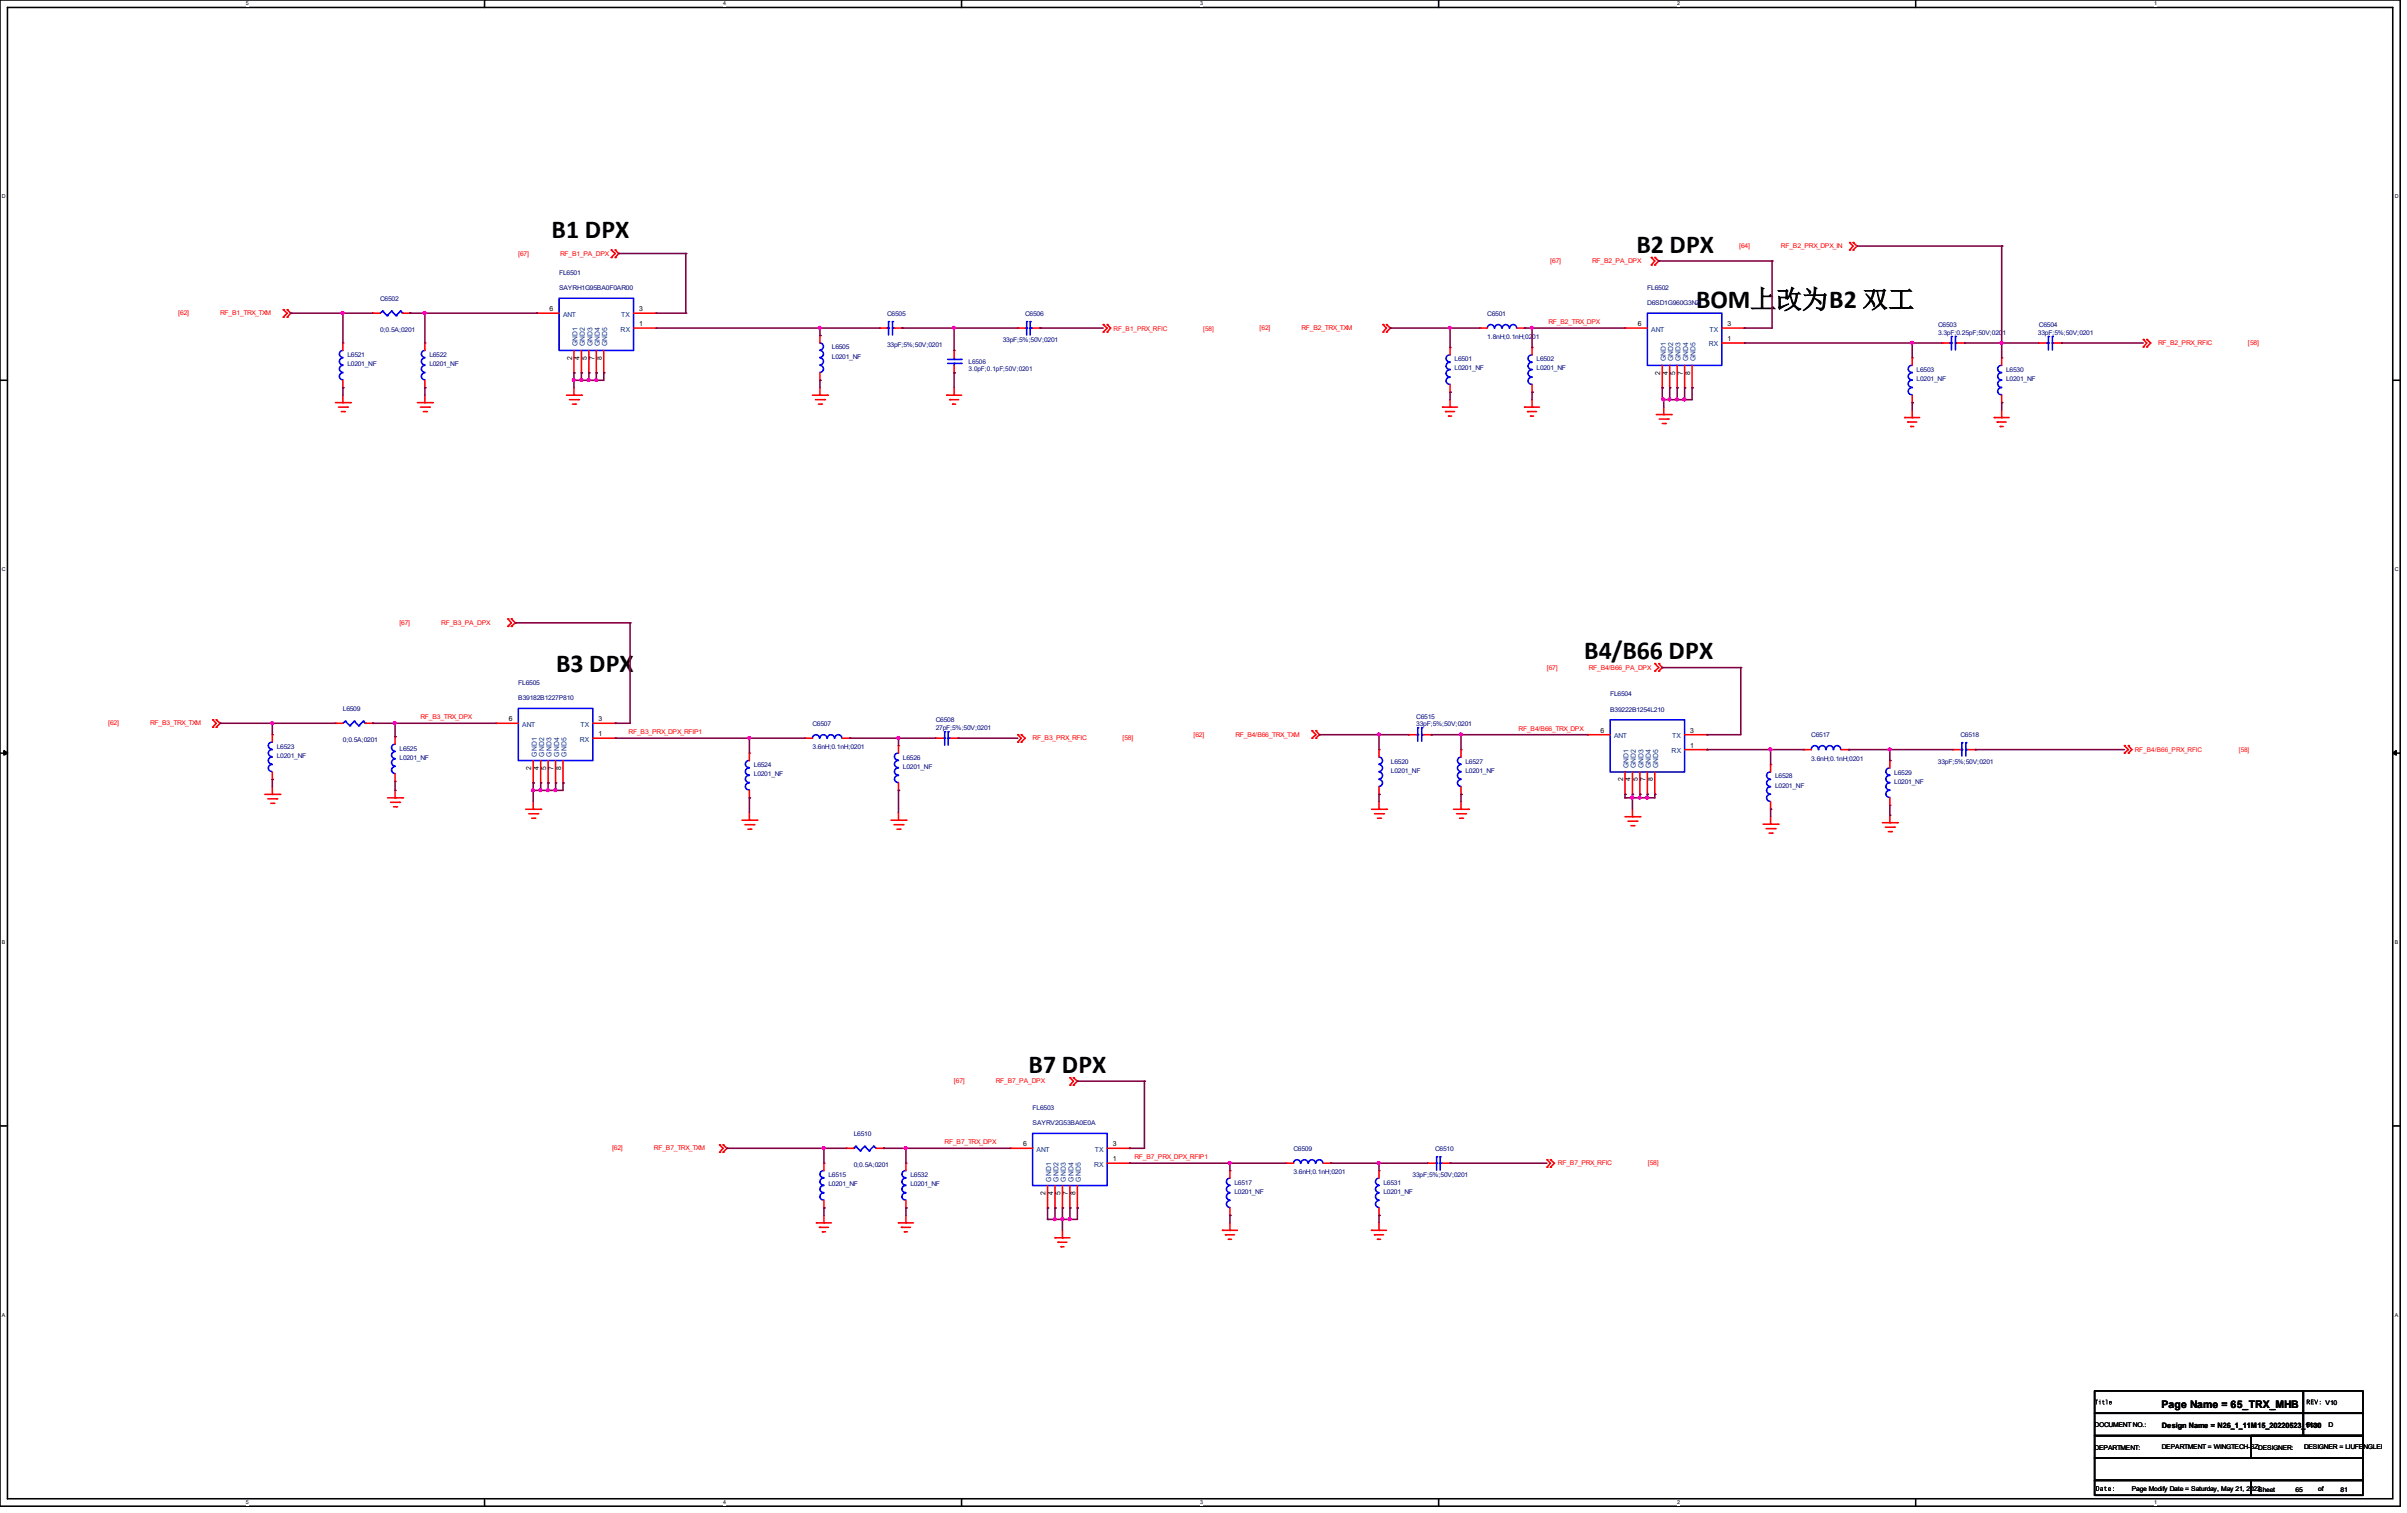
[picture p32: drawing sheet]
<svg xmlns="http://www.w3.org/2000/svg" width="205mm" height="129mm" viewBox="0 0 205 129" stroke-linecap="round" stroke-linejoin="round" font-family="sans-serif">
<defs><g id="words">
<g font-size="2.2">
<text x="47" y="20.2">B1 DPX</text>
<text x="139.4" y="21.5">B2 DPX</text>
<text x="144.5" y="26.2">BOM上改为B2 双工</text>
<text x="47.4" y="57.2">B3 DPX</text>
<text x="135" y="56.1">B4/B66 DPX</text>
<text x="87.6" y="91.4">B7 DPX</text>
</g>
<text font-size=".9" x="184.1" y="119.9">Page Name = 65_TRX_MHB</text>
<g font-size=".6" fill="#f00">
<text x="44.1" y="21.8">[67]</text>
<text x="47.7" y="21.8">RF_B1_PA_DPX</text>
<text x="132.1" y="22.4">[67]</text>
<text x="135.6" y="22.4">RF_B2_PA_DPX</text>
<text x="148.1" y="21.1">[64]</text>
<text x="151.7" y="21.1">RF_B2_PRX_DPX_IN</text>
<text x="15.2" y="26.8">[62]</text>
<text x="18.8" y="26.8">RF_B1_TRX_TXM</text>
<text x="94.9" y="28.2">RF_B1_PRX_RFIC</text>
<text x="102.5" y="28.2">[58]</text>
<text x="107.3" y="28.1">[62]</text>
<text x="110.9" y="28.1">RF_B2_TRX_TXM</text>
<text x="131.9" y="27.6">RF_B2_TRX_DPX</text>
<text x="183.8" y="29.4">RF_B2_PRX_RFIC</text>
<text x="191.5" y="29.4">[58]</text>
<text x="34" y="53.2">[67]</text>
<text x="37.6" y="53.2">RF_B3_PA_DPX</text>
<text x="131.8" y="57">[67]</text>
<text x="135.3" y="57">RF_B4/B66_PA_DPX</text>
<text x="9.2" y="61.8">[62]</text>
<text x="12.8" y="61.8">RF_B3_TRX_TXM</text>
<text x="35.8" y="61.3">RF_B3_TRX_DPX</text>
<text x="53.6" y="62.5">RF_B3_PRX_DPX_RFIP1</text>
<text x="88" y="63">RF_B3_PRX_RFIC</text>
<text x="95.6" y="63">[58]</text>
<text x="101.7" y="62.7">[62]</text>
<text x="105.2" y="62.7">RF_B4/B66_TRX_TXM</text>
<text x="129.4" y="62.2">RF_B4/B66_TRX_DPX</text>
<text x="181.9" y="64.1">RF_B4/B66_PRX_RFIC</text>
<text x="190.7" y="64.1">[58]</text>
<text x="81.3" y="92.2">[67]</text>
<text x="84.8" y="92.2">RF_B7_PA_DPX</text>
<text x="52.1" y="98">[62]</text>
<text x="55.7" y="98">RF_B7_TRX_TXM</text>
<text x="80.5" y="97.5">RF_B7_TRX_DPX</text>
<text x="96.6" y="98.7">RF_B7_PRX_DPX_RFIP1</text>
<text x="132.7" y="99.2">RF_B7_PRX_RFIC</text>
<text x="140.4" y="99.2">[58]</text>
</g>
<g font-size=".6" fill="#000080">
<text x="47.6" y="23.4">FL6501</text>
<text x="32.4" y="25.7">C6502</text>
<text x="32.4" y="28.3">0;0.5A;0201</text>
<text x="47.6" y="24.7">SAYRH1G95BA0F0AR00</text>
<text x="70.9" y="29.8">L6505</text>
<text x="75.6" y="26.9">C6505</text>
<text x="75.6" y="29.5">33pF;5%;50V;0201</text>
<text x="85.4" y="29.1">33pF;5%;50V;0201</text>
<text x="87.3" y="26.9">C6506</text>
<text x="126.7" y="26.9">C6501</text>
<text x="126.7" y="28.9">1.8nH;0.1nH;0201</text>
<text x="140.3" y="24.7">FL6502</text>
<text x="140.3" y="26">D6SD1G960G3NZ</text>
<text x="165.1" y="27.9">C6503</text>
<text x="165.1" y="28.5">3.3pF;0.25pF;50V;0201</text>
<text x="173.6" y="28.5">33pF;5%;50V;0201</text>
<text x="173.7" y="27.9">C6504</text>
<text x="29.6" y="30.4">L6521</text>
<text x="29.6" y="31.2">L0201_NF</text>
<text x="36.6" y="30.4">L6522</text>
<text x="36.6" y="31.2">L0201_NF</text>
<text x="70.9" y="30.5">L0201_NF</text>
<text x="82.5" y="31">L6506</text>
<text x="82.5" y="31.6">3.0pF;0.1pF;50V;0201</text>
<text x="123.9" y="30.8">L6501</text>
<text x="123.9" y="31.5">L0201_NF</text>
<text x="130.9" y="30.8">L6502</text>
<text x="130.9" y="31.5">L0201_NF</text>
<text x="163.3" y="31.7">L6503</text>
<text x="163.3" y="32.4">L0201_NF</text>
<text x="170.9" y="31.7">L6530</text>
<text x="170.9" y="32.4">L0201_NF</text>
<text x="44.2" y="58.3">FL6505</text>
<text x="44.2" y="59.6">B39182B1227P810</text>
<text x="137.2" y="59.3">FL6504</text>
<text x="23.6" y="63.8">L6523</text>
<text x="23.6" y="64.5">L0201_NF</text>
<text x="29.2" y="60.6">L6509</text>
<text x="29.2" y="63.2">0;0.5A;0201</text>
<text x="34" y="63.9">L6525</text>
<text x="34" y="64.7">L0201_NF</text>
<text x="64.2" y="65.3">L6524</text>
<text x="69.2" y="61.9">C6507</text>
<text x="69.2" y="63.8">3.6nH;0.1nH;0201</text>
<text x="76.9" y="64.7">L6526</text>
<text x="76.9" y="65.5">L0201_NF</text>
<text x="79.7" y="61.5">C6508</text>
<text x="79.7" y="62.2">27pF;5%;50V;0201</text>
<text x="118.5" y="65">L6520</text>
<text x="118.5" y="65.8">L0201_NF</text>
<text x="120.6" y="61.2">C6515</text>
<text x="120.6" y="61.9">33pF;5%;50V;0201</text>
<text x="124.8" y="65">L6527</text>
<text x="124.8" y="65.8">L0201_NF</text>
<text x="137.2" y="60.6">B39222B1254L210</text>
<text x="154.3" y="62.8">C6517</text>
<text x="154.3" y="64.8">3.6nH;0.1nH;0201</text>
<text x="161.4" y="66">L6529</text>
<text x="165.1" y="65">33pF;5%;50V;0201</text>
<text x="167" y="62.8">C6518</text>
<text x="64.2" y="66.1">L0201_NF</text>
<text x="151.2" y="66.3">L6528</text>
<text x="151.2" y="67.1">L0201_NF</text>
<text x="161.4" y="66.7">L0201_NF</text>
<text x="88" y="94.5">FL6503</text>
<text x="88" y="95.8">SAYRV2G53BA0E0A</text>
<text x="70.6" y="100.3">L6515</text>
<text x="70.6" y="101">L0201_NF</text>
<text x="72.7" y="96.8">L6510</text>
<text x="72.7" y="99.4">0;0.5A;0201</text>
<text x="77.6" y="100.3">L6532</text>
<text x="77.6" y="101">L0201_NF</text>
<text x="105.2" y="100.9">L6517</text>
<text x="105.2" y="101.7">L0201_NF</text>
<text x="110.2" y="98">C6509</text>
<text x="110.2" y="100">3.6nH;0.1nH;0201</text>
<text x="117.9" y="100.9">L6531</text>
<text x="117.9" y="101.7">L0201_NF</text>
<text x="120.3" y="100.3">33pF;5%;50V;0201</text>
<text x="122.3" y="98">C6510</text>
</g>
<g font-size=".6">
<text x="46.8" y="26.5">6</text>
<text x="54.4" y="26.5">3</text>
<text x="54.4" y="27.8">1</text>
<text x="139.5" y="27.8">6</text>
<text x="147.2" y="27.8">3</text>
<text x="147.2" y="29">1</text>
<text x="48.7" y="30.7" transform="rotate(-90 48.7 30.7)">2</text>
<text x="49.4" y="30.7" transform="rotate(-90 49.4 30.7)">4</text>
<text x="50" y="30.7" transform="rotate(-90 50 30.7)">5</text>
<text x="50.6" y="30.7" transform="rotate(-90 50.6 30.7)">7</text>
<text x="51.3" y="30.7" transform="rotate(-90 51.3 30.7)">8</text>
<text x="141.4" y="31.9" transform="rotate(-90 141.4 31.9)">2</text>
<text x="142.1" y="31.9" transform="rotate(-90 142.1 31.9)">4</text>
<text x="142.7" y="31.9" transform="rotate(-90 142.7 31.9)">5</text>
<text x="143.3" y="31.9" transform="rotate(-90 143.3 31.9)">7</text>
<text x="144" y="31.9" transform="rotate(-90 144 31.9)">8</text>
<text x="43.3" y="61.4">6</text>
<text x="45.3" y="65.6" transform="rotate(-90 45.3 65.6)">2</text>
<text x="45.9" y="65.6" transform="rotate(-90 45.9 65.6)">4</text>
<text x="46.5" y="65.6" transform="rotate(-90 46.5 65.6)">5</text>
<text x="47.2" y="65.6" transform="rotate(-90 47.2 65.6)">7</text>
<text x="47.8" y="65.6" transform="rotate(-90 47.8 65.6)">8</text>
<text x="51" y="61.4">3</text>
<text x="51" y="62.7">1</text>
<text x="136.3" y="62.4">6</text>
<text x="144" y="62.4">3</text>
<text x="144" y="63.7">1</text>
<text x="138.3" y="66.6" transform="rotate(-90 138.3 66.6)">2</text>
<text x="138.9" y="66.6" transform="rotate(-90 138.9 66.6)">4</text>
<text x="139.5" y="66.6" transform="rotate(-90 139.5 66.6)">5</text>
<text x="140.2" y="66.6" transform="rotate(-90 140.2 66.6)">7</text>
<text x="140.8" y="66.6" transform="rotate(-90 140.8 66.6)">8</text>
<text x="87.2" y="97.6">6</text>
<text x="89.1" y="101.8" transform="rotate(-90 89.1 101.8)">2</text>
<text x="89.7" y="101.8" transform="rotate(-90 89.7 101.8)">4</text>
<text x="90.3" y="101.8" transform="rotate(-90 90.3 101.8)">5</text>
<text x="91" y="101.8" transform="rotate(-90 91 101.8)">7</text>
<text x="91.6" y="101.8" transform="rotate(-90 91.6 101.8)">8</text>
<text x="94.8" y="97.6">3</text>
<text x="94.8" y="98.9">1</text>
<text x="198.1" y="119.6">V10</text>
<text x="178.4" y="121.5">DOCUMENT NO.:</text>
<text x="178.4" y="123.5">DEPARTMENT:</text>
<text x="184.2" y="121.6">Design Name = N26_1_11M15_20220523_1130</text>
<text x="184.2" y="123.4">DEPARTMENT = WINGTECH-SZDESIGNER:</text>
<text x="196.3" y="123.4">DESIGNER = LIUFENGLEI</text>
<text x="196.5" y="121.5">Size</text>
<text x="198.4" y="121.5">D</text>
<text x="181.6" y="127">Page Modify Date = Saturday, May 21, 2022Sheet</text>
<text x="195.6" y="127.1">65</text>
<text x="197.5" y="127">of</text>
<text x="199.4" y="127.1">81</text>
</g>
<g font-size=".6" fill="#004080">
<text x="48" y="27">ANT</text>
<text x="49.2" y="29.5" transform="rotate(-90 49.2 29.5)">GND1</text>
<text x="49.8" y="29.5" transform="rotate(-90 49.8 29.5)">GND2</text>
<text x="50.5" y="29.5" transform="rotate(-90 50.5 29.5)">GND3</text>
<text x="51.1" y="29.5" transform="rotate(-90 51.1 29.5)">GND4</text>
<text x="51.7" y="29.5" transform="rotate(-90 51.7 29.5)">GND5</text>
<text x="52.9" y="28.2">RX</text>
<text x="52.9" y="27">TX</text>
<text x="140.7" y="28.2">ANT</text>
<text x="145.6" y="29.5">RX</text>
<text x="145.6" y="28.2">TX</text>
<text x="141.9" y="30.8" transform="rotate(-90 141.9 30.8)">GND1</text>
<text x="142.5" y="30.8" transform="rotate(-90 142.5 30.8)">GND2</text>
<text x="143.2" y="30.8" transform="rotate(-90 143.2 30.8)">GND3</text>
<text x="143.8" y="30.8" transform="rotate(-90 143.8 30.8)">GND4</text>
<text x="144.4" y="30.8" transform="rotate(-90 144.4 30.8)">GND5</text>
<text x="44.5" y="61.9">ANT</text>
<text x="45.7" y="64.4" transform="rotate(-90 45.7 64.4)">GND1</text>
<text x="46.4" y="64.4" transform="rotate(-90 46.4 64.4)">GND2</text>
<text x="47" y="64.4" transform="rotate(-90 47 64.4)">GND3</text>
<text x="47.6" y="64.4" transform="rotate(-90 47.6 64.4)">GND4</text>
<text x="48.3" y="64.4" transform="rotate(-90 48.3 64.4)">GND5</text>
<text x="49.4" y="63.2">RX</text>
<text x="49.4" y="61.9">TX</text>
<text x="137.5" y="62.9">ANT</text>
<text x="138.7" y="65.4" transform="rotate(-90 138.7 65.4)">GND1</text>
<text x="139.4" y="65.4" transform="rotate(-90 139.4 65.4)">GND2</text>
<text x="140" y="65.4" transform="rotate(-90 140 65.4)">GND3</text>
<text x="140.6" y="65.4" transform="rotate(-90 140.6 65.4)">GND4</text>
<text x="141.3" y="65.4" transform="rotate(-90 141.3 65.4)">GND5</text>
<text x="142.4" y="64.1">RX</text>
<text x="142.4" y="62.9">TX</text>
<text x="88.3" y="98.1">ANT</text>
<text x="89.5" y="100.6" transform="rotate(-90 89.5 100.6)">GND1</text>
<text x="90.2" y="100.6" transform="rotate(-90 90.2 100.6)">GND2</text>
<text x="90.8" y="100.6" transform="rotate(-90 90.8 100.6)">GND3</text>
<text x="91.4" y="100.6" transform="rotate(-90 91.4 100.6)">GND4</text>
<text x="92.1" y="100.6" transform="rotate(-90 92.1 100.6)">GND5</text>
<text x="93.2" y="99.4">RX</text>
<text x="93.3" y="98.1">TX</text>
</g>
<g font-size=".5">
<text x="21" y=".5">5</text>
<text x="61.6" y=".5">4</text>
<text x="102.2" y=".5">3</text>
<text x="142.9" y=".5">2</text>
<text x="183.5" y=".5">1</text>
<text x=".2" y="16.9">D</text>
<text x="204" y="16.9">D</text>
<text x=".2" y="48.6">C</text>
<text x="204" y="48.6">C</text>
<text x=".2" y="80.4">B</text>
<text x="204" y="80.4">B</text>
<text x=".2" y="112.1">A</text>
<text x="204" y="112.1">A</text>
<text x="21" y="128.1">5</text>
<text x="61.6" y="128.1">4</text>
<text x="102.2" y="128.1">3</text>
<text x="142.9" y="128.1">2</text>
<text x="183.5" y="128.1">1</text>
</g>
</g></defs>
<path d="M0 0h204.5v128.3h-204.5zM.6 .6h203.2v127h-203.2z" fill="none" stroke="#000" stroke-width=".13"/>
<g fill="#fff">
<path d="M21 .1h.2v.5h-.2z"/>
<path d="M21 127.7h.2v.5h-.2z"/>
</g>
<path d="M41.3 0v.6M41.3 127.6v.7" fill="none" stroke="#000" stroke-width=".13"/>
<g fill="#fff">
<path d="M61.6 .1h.2v.5h-.2z"/>
<path d="M61.6 127.7h.2v.5h-.2z"/>
</g>
<path d="M81.9 0v.6M81.9 127.6v.7" fill="none" stroke="#000" stroke-width=".13"/>
<g fill="#fff">
<path d="M102.2 .1h.2v.5h-.2z"/>
<path d="M102.2 127.7h.2v.5h-.2z"/>
</g>
<path d="M122.6 0v.6M122.6 127.6v.7" fill="none" stroke="#000" stroke-width=".13"/>
<g fill="#fff">
<path d="M142.9 .1h.2v.5h-.2z"/>
<path d="M142.9 127.7h.2v.5h-.2z"/>
</g>
<path d="M163.2 0v.6M163.2 127.6v.7" fill="none" stroke="#000" stroke-width=".13"/>
<g fill="#fff">
<path d="M183.5 .1h.2v.5h-.2z"/>
<path d="M183.5 127.7h.2v.5h-.2z"/>
<path d="M.2 16.5h.3v.5h-.3z"/>
<path d="M204 16.5h.3v.5h-.3z"/>
<path d="M.2 48.3h.3v.5h-.3z"/>
<path d="M204 48.3h.3v.5h-.3z"/>
</g>
<path d="M0 32.4h.6M203.8 32.4h.7" fill="none" stroke="#000" stroke-width=".13"/>
<g fill="#fff">
<path d="M.2 80h.2v.5h-.2z"/>
<path d="M204 80h.3v.5h-.3z"/>
</g>
<path d="M0 64.1h.6M203.8 64.1h.7" fill="none" stroke="#000" stroke-width=".13"/>
<path d="M.3 63.9l.3 .2-.3 .2zM203.8 64.1l.3-.2v.4z" fill="#000" stroke="#000" stroke-width=".13"/>
<g fill="#fff">
<path d="M.2 111.8h.3v.5h-.3z"/>
<path d="M204 111.8h.3v.5h-.3z"/>
</g>
<path d="M0 95.9h.6M203.8 95.9h.7M178.4 118.4h17.8v2h-17.8zM196.2 118.4h5.1v2h-5.1zM178.4 126.1h13.4v1.2h-13.4zM178.4 124.2h22.9v1.9h-22.9zM178.4 122.3h22.9v1.9h-22.9zM178.4 120.4h17.8v1.9h-17.8zM191.8 126.1h9.5v1.2h-9.5zM191.8 122.3h9.5v1.9h-9.5zM196.2 120.4h5.1v1.9h-5.1z" fill="none" stroke="#000" stroke-width=".13"/>
<g fill="none" stroke="#f00" stroke-width=".13">
<path d="M24.1 26.4l.4 .3-.4 .3M24.1 26.4h.1M24.1 27h.1M24.5 26.4l.3 .3-.3 .3M24.5 27h.1M24.5 26.4h.1M28.6 34.3h1.2M28.8 34.7h.8M29.1 35.1h.2M29.2 34.3h.1M29.2 29.2h.1M29.2 33h.1"/>
<path d="M29.2 29.2v.6M29.2 32.4v.6M29.2 33.7v.6M29.3 35.1h.1M29.6 34.7h.1M29.8 34.3h.1M31.7 26.7h.1M31.8 26.7h.6M34.3 26.7h.6M34.9 26.7h.1M35.6 34.3h1.2M35.8 34.7h.8"/>
<path d="M36.1 35.1h.2M36.2 34.3h.1M36.2 29.2h.1M36.2 33h.1M36.2 29.2v.6M36.2 32.4v.6M36.2 33.7v.6M36.3 35.1h.1M36.6 34.7h.1M36.8 34.3h.1M45.7 26.7h1.9M45.7 26.7h.1"/>
<path d="M48.3 33.7h1.2M48.5 34h.8M48.8 34.4h.2M48.9 33.7h.1M48.9 31.8h.1M48.9 29.8v1.9M48.9 33v.7M49 34.4h.1M49.3 34h.1M49.5 33.7h.1M49.5 31.8h.1M49.5 29.8v1.9"/>
<path d="M50.2 31.8h.1M50.2 29.8v1.9M50.8 31.8h.1M50.8 29.8v1.9M51.4 31.8h.1M51.4 29.8v1.9M52.1 21.3l.3 .3-.3 .3M52.1 21.3h.1M52.1 21.9h.1M52.4 21.3l.3 .3-.3 .3M52.4 21.9h.1M52.4 21.3h.1"/>
<path d="M54 27.9h1.9M54 26.7h1.9M55.9 26.7h.1M55.9 27.9h.1M69.2 33.7h1.3M69.5 34h.7M69.7 34.4h.3M69.8 33.7h.1M69.8 28.6h.1M69.8 32.4h.1M69.8 28.6v.6M69.8 31.8v.6"/>
<path d="M69.8 33v.7M70 34.4h.1M70.2 34h.1M70.5 33.7h.1M74.9 27.9h.1M74.9 27.9h.7M76.2 27.9h.6M76.8 27.9h.1M80.6 33.7h1.3M80.6 33.7h.1M80.9 34h.8M80.9 34h.1"/>
<path d="M81.2 34.4h.1M81.2 34.4h.2M81.3 33.7h.1M81.3 29.8h.1M81.3 31.8h.1M81.3 29.8v.7M81.3 31.1v.7M81.3 33v.7M86.7 27.9h.1M86.7 27.9h.6M88 27.9h.6M88.6 27.9h.1"/>
<path d="M94 27.6l.3 .3-.3 .4M94 27.6h.1M94 28.3h.1M94.3 27.6h.1M94.3 28.3h.1M94.3 27.6l.3 .3-.3 .4M117.8 27.6l.3 .3-.3 .4M117.8 27.6h.1M117.8 28.3h.1M118.1 28.3h.1M118.1 27.6h.1M118.1 27.6l.3 .3-.3 .4"/>
<path d="M122.9 34.7h.1M122.9 34.7h1.3M123.1 35.1h.1M123.1 35.1h.8M123.4 35.4h.1M123.4 35.4h.3M123.5 34.7h.1M123.5 29.6h.1M123.5 33.4h.1M123.5 29.6v.6M123.5 32.8v.6M123.5 34v.7"/>
<path d="M126.1 27.9h.1M126.1 27.9h.6M129.2 27.9h.7M129.9 34.7h.1M129.9 27.9h.1M129.9 34.7h1.2M130.1 35.1h.1M130.1 35.1h.8M130.4 35.4h.1M130.4 35.4h.2M130.5 34.7h.1M130.5 29.6h.1"/>
<path d="M130.5 33.4h.1M130.5 29.6v.6M130.5 32.8v.6M130.5 34v.7M138.4 27.9h1.9M138.4 27.9h.1M140.7 21.9l.3 .3-.3 .4M140.7 21.9h.1M140.7 22.6h.1M141 21.9l.3 .3-.3 .4M141 22.6h.1M141 21.9h.1"/>
<path d="M141.1 35.3h1.3M141.4 35.7h.7M141.6 33h.1M141.6 36.1h.3M141.6 31.1v1.9M141.7 35.3h.1M141.7 34.7v.6M141.9 36.1h.1M142.1 35.7h.1M142.2 33h.1M142.2 31.1v1.9M142.4 35.3h.1"/>
<path d="M142.9 33h.1M142.9 31.1v1.9M143.5 33h.1M143.5 31.1v1.9M144.1 33h.1M144.1 31.1v1.9M146.7 27.9h1.9M146.7 29.2h1.9M148.6 27.9h.1M148.6 29.2h.1M157.6 20.7l.3 .3-.3 .3M157.6 20.7h.1"/>
<path d="M157.6 21.3h.1M157.9 20.7l.3 .3-.3 .3M157.9 21.3h.1M157.9 20.7h.1M162.3 35.6h.1M162.3 35.6h1.2M162.5 35.9h.1M162.5 35.9h.8M162.8 36.3h.1M162.8 36.3h.2M162.9 35.6h.1M162.9 30.5h.1"/>
<path d="M162.9 34.3h.1M162.9 30.5v.6M162.9 33.7v.6M162.9 34.9v.7M165.4 29.2h.1M165.4 29.2h.7M166.7 29.2h.6M167.3 29.2h.1M169.9 35.6h.1M169.9 35.6h1.3M170.1 35.9h.1M170.1 35.9h.8"/>
<path d="M170.4 36.3h.1M170.4 36.3h.2M170.5 35.6h.1M170.5 30.5h.1M170.5 34.3h.1M170.5 30.5v.6M170.5 33.7v.6M170.5 34.9v.7M173.7 29.2h.1M173.7 29.2h.6M175 29.2h.6M175.6 29.2h.1"/>
<path d="M182.6 28.9h.1M182.6 29.5h.1M182.6 28.9l.3 .3-.3 .3M182.9 28.9l.3 .3-.3 .3M182.9 28.9h.1M182.9 29.5h.1M43.3 52.7h.1M43.3 53.3h.1M43.3 52.7l.3 .3-.3 .3M43.6 52.7l.3 .3-.3 .3M43.6 53.3h.1M43.6 52.7h.1"/>
<path d="M141 56.5l.3 .4-.3 .2M141 56.5h.1M141 57.2h.1M141.3 56.5l.3 .4-.3 .2M141.3 57.2h.1M141.3 56.5h.1M18.1 61.3h.1M18.1 61.9h.1M18.1 61.3l.3 .3-.3 .3M18.4 61.3l.4 .3-.4 .3M18.4 61.9h.1M18.4 61.3h.1"/>
<path d="M22.6 67.6h1.2M22.8 68h.8M23.1 68.4h.2M23.2 67.6h.1M23.2 62.6h.1M23.2 66.4h.1M23.2 62.6v.6M23.2 65.7v.7M23.2 67v.6M23.3 68.4h.1M23.6 68h.1M23.8 67.6h.1"/>
<path d="M28.6 61.6h.1M28.6 61.6h.6M31.1 61.6h.6M31.7 61.6h.1M33 67.9h1.3M33.3 68.3h.7M33.5 68.7h.3M33.7 67.9h.1M33.7 62.7h.1M33.7 66.5h.1M33.7 62.7v.7M33.7 65.9v.6"/>
<path d="M33.7 67.3v.6M33.8 68.7h.1M34 68.3h.1M34.3 67.9h.1M42.2 61.6h.1M42.2 61.6h2M44.8 68.9h1.3M45 69.3h.8M45.3 69.7h.3M45.4 68.9h.1M45.4 66.7h.1M45.4 64.8v1.9"/>
<path d="M45.4 68.3v.6M45.6 69.7h.1M45.8 69.3h.1M46.1 68.9h.1M46.1 66.7h.1M46.1 64.8v1.9M46.7 66.7h.1M46.7 64.8v1.9M47.3 66.7h.1M47.3 64.8v1.9M48 66.7h.1M48 64.8v1.9"/>
<path d="M50.5 61.6h1.9M50.5 62.9h1.9M52.4 61.6h.1M52.4 62.9h.1M63.2 69.8h1.3M63.5 70.2h.7M63.7 70.6h.3M63.8 69.8h.1M63.8 64.1h.1M63.8 67.9h.1M63.8 64.1v.7M63.8 67.3v.6"/>
<path d="M63.8 69.2v.7M64 70.6h.1M64.2 70.2h.1M64.5 69.8h.1M68.6 62.9h.1M68.6 62.9h.6M71.8 62.9h.6M72.4 62.9h.1M75.9 69.8h1.3M76.2 70.2h.7M76.4 70.6h.3M76.5 69.8h.1"/>
<path d="M76.5 63.5h.1M76.5 67.3h.1M76.5 63.5v.6M76.5 66.7v.6M76.5 69.2v.7M76.7 70.6h.1M76.9 70.2h.1M77.2 69.8h.1M79.7 62.9h.6M79.7 62.9h.1M81 62.9h.6M81.6 62.9h.1"/>
<path d="M86.7 62.6h.1M86.7 63.2h.1M86.7 62.6l.3 .3-.3 .3M87 62.6l.3 .3-.3 .3M87 62.6h.1M87 63.2h.1M111.8 62.2h.1M111.8 62.9h.1M111.8 62.2l.3 .4-.3 .3M112.1 62.2l.3 .4-.3 .3M112.1 62.9h.1M112.1 62.2h.1"/>
<path d="M116.8 68.9h1.3M117.1 69.3h.8M117.3 69.7h.3M117.5 68.9h.1M117.5 63.8h.1M117.5 67.6h.1M117.5 63.8v.7M117.5 67v.6M117.5 68.3v.6M117.6 69.7h.1M117.9 69.3h.1M118.1 68.9h.1"/>
<path d="M120 62.6h.6M120 62.6h.1M121.3 62.6h.6M121.9 62.6h.1M123.8 68.9h1.3M124.1 69.3h.7M124.3 69.7h.3M124.5 68.9h.1M124.5 63.8h.1M124.5 67.6h.1M124.5 63.8v.7M124.5 67v.6"/>
<path d="M124.5 68.3v.6M124.6 69.7h.1M124.8 69.3h.1M125.1 68.9h.1M135.3 62.6h1.9M135.3 62.6h.1M138.4 67.6h.1M138.4 69.6h1.3M138.4 65.7v1.9M138.7 69.9h.7M138.9 70.3h.3M139.1 69.6h.1"/>
<path d="M139.1 67.6h.1M139.1 65.7v1.9M139.1 68.9v.7M139.2 70.3h.1M139.4 69.9h.1M139.7 69.6h.1M139.7 67.6h.1M139.7 65.7v1.9M140.3 67.6h.1M140.3 65.7v1.9M141 67.6h.1M141 65.7v1.9"/>
<path d="M143.5 62.6h1.9M143.5 63.8h1.9M145.4 62.6h.1M145.4 63.8h.1M150.2 70.2h1.3M150.5 70.6h.7M150.7 71h.3M150.8 70.2h.1M150.8 65.1h.1M150.8 68.9h.1M150.8 65.1v.6M150.8 68.3v.6"/>
<path d="M150.8 69.6v.6M151 71h.1M151.2 70.6h.1M151.5 70.2h.1M153.7 63.8h.6M153.7 63.8h.1M156.8 63.8h.7M157.5 63.8h.1M160.4 70.1h1.2M160.6 70.4h.8M160.9 70.8h.2M161 70.1h.1"/>
<path d="M161 64.8h.1M161 68.6h.1M161 64.8v.6M161 67.9v.7M161 69.4v.7M161.1 70.8h.1M161.4 70.4h.1M161.6 70.1h.1M166.4 63.8h.6M166.4 63.8h.1M167.6 63.8h.7M168.3 63.8h.1"/>
<path d="M181 63.5h.1M181 64.1h.1M181 63.5l.3 .3-.3 .3M181.3 63.5l.3 .3-.3 .3M181.3 63.5h.1M181.3 64.1h.1M61.3 97.5h.1M61.3 98.1h.1M61.3 97.5l.3 .3-.3 .3M61.6 97.5l.3 .3-.3 .3M61.6 98.1h.1M61.6 97.5h.1"/>
<path d="M70.2 99.1h.1M70.2 99.1v.6M72.1 97.8h.1M72.1 97.8h.6M74.6 97.8h.7M75.3 97.8h.1M77.2 99.1h.1M77.2 99.1v.6M86.1 97.8h1.9M86.1 97.8h.1M91.1 92.4h.1M91.1 91.8h.1"/>
<path d="M91.1 91.8l.3 .3-.3 .3M91.4 91.8l.4 .3-.4 .3M91.4 91.8h.1M91.4 92.4h.1M94.3 97.8h1.9M94.3 99.1h1.9M96.2 97.8h.1M96.2 99.1h.1M104.8 99.7h.1M104.8 99.7v.6M109.6 99.1h.6M109.6 99.1h.1"/>
<path d="M112.7 99.1h.7M113.4 99.1h.1M117.5 99.7h.1M117.5 99.7v.6M121.6 99.1h.7M121.6 99.1h.1M122.9 99.1h.6M123.5 99.1h.1M131.8 98.8l.3 .3-.3 .3M131.8 98.8h.1M131.8 99.4h.1M132.1 98.8l.3 .3-.3 .3"/>
<path d="M132.1 98.8h.1M132.1 99.4h.1M69.6 104.1h1.2M69.6 104.1h.1M69.8 104.5h.8M69.8 104.5h.1M70.1 104.9h.1M70.1 104.9h.2M70.2 104.1h.1M70.2 102.9h.1M70.2 102.2v.7M70.2 103.5v.6"/>
<path d="M76.5 104.1h1.3M76.5 104.1h.1M76.8 104.5h.1M76.8 104.5h.8M77 104.9h.1M77 104.9h.3M77.2 104.1h.1M77.2 102.9h.1M77.2 102.2v.7M77.2 103.5v.6M89.2 102.9h.1M89.2 101v1.9"/>
<path d="M89.9 105.4h1.2M89.9 105.4h.1M89.9 102.9h.1M89.9 101v1.9M90.1 105.8h.1M90.1 105.8h.8M90.4 106.2h.1M90.4 106.2h.2M90.5 105.4h.1M90.5 102.9h.1M90.5 101v1.9M90.5 104.8v.6"/>
<path d="M91.1 102.9h.1M91.1 101v1.9M91.8 102.9h.1M91.8 101v1.9M104.1 104.8h1.3M104.1 104.8h.1M104.4 105.2h.8M104.4 105.2h.1M104.6 105.5h.3M104.6 105.5h.1M104.8 104.8h.1M104.8 103.5h.1"/>
<path d="M104.8 102.9v.6M104.8 104.1v.7M116.8 104.8h1.3M116.8 104.8h.1M117.1 105.2h.8M117.1 105.2h.1M117.3 105.5h.3M117.3 105.5h.1M117.5 104.8h.1M117.5 103.5h.1M117.5 102.9v.6M117.5 104.1v.7"/>
</g>
<g fill="#000">
<path d="M178.5 119.2h.2l-.1 .1v.3v-.3zM178.9 119.2v.1zM178.8 119.3h.1v.3v-.2zM179.1 119.2l.2 .1-.1 .1v.1l.1 .1-.2-.1v-.1zM179.4 119.2h.1v.4v-.4zM179.7 119.3h.1l.1 .1v.1h-.2h.2a.14 .14 0 0 1-.2 .1 .15 .15 0 0 1 0-.3zM179.7 119.4h.2z"/>
<path d="M178.5 119.2h.2l-.1 .1v.3v-.3zM178.9 119.2v.1zM178.8 119.3h.1v.3v-.2zM179.1 119.2l.2 .1-.1 .1v.1l.1 .1-.2-.1v-.1zM179.4 119.2h.1v.4v-.4zM179.7 119.3h.1l.1 .1v.1h-.2h.2a.14 .14 0 0 1-.2 .1 .15 .15 0 0 1 0-.3zM179.7 119.4h.2z"/>
<path d="M178.5 119.2h.2l-.1 .1v.3v-.3zM178.9 119.2v.1zM178.8 119.3h.1v.3v-.2zM179.1 119.2l.2 .1-.1 .1v.1l.1 .1-.2-.1v-.1zM179.4 119.2h.1v.4v-.4zM179.7 119.3h.1l.1 .1v.1h-.2h.2a.14 .14 0 0 1-.2 .1 .15 .15 0 0 1 0-.3zM179.7 119.4h.2z"/>
<path d="M196.5 119.2h.3v.1l-.1 .1 .1 .2-.2-.2-.1 .2zM196.6 119.2v.2l.1-.1zM196.9 119.2h.2h-.2v.2h.2h-.2v.1l.2 .1h-.2zM197.2 119.2l.1 .3 .2-.3-.2 .4zM197.6 119.3l.1 .1zM197.6 119.5l.1 .1z"/>
<path d="M196.5 119.2h.3v.1l-.1 .1 .1 .2-.2-.2-.1 .2zM196.6 119.2v.2l.1-.1zM196.9 119.2h.2h-.2v.2h.2h-.2v.1l.2 .1h-.2zM197.2 119.2l.1 .3 .2-.3-.2 .4zM197.6 119.3l.1 .1zM197.6 119.5l.1 .1z"/>
<path d="M196.5 119.2h.3v.1l-.1 .1 .1 .2-.2-.2-.1 .2zM196.6 119.2v.2l.1-.1zM196.9 119.2h.2h-.2v.2h.2h-.2v.1l.2 .1h-.2zM197.2 119.2l.1 .3 .2-.3-.2 .4zM197.6 119.3l.1 .1zM197.6 119.5l.1 .1z"/>
<path d="M178.6 126.6a.21 .21 0 0 1 .2 .2 .21 .21 0 0 1-.2 .2zM178.6 126.6v.3h.1a.16 .16 0 0 0 .1-.2 .16 .16 0 0 0-.2-.1zM178.9 126.7h.2l.1 .3-.3-.1v-.1h.2l-.1-.1-.1 .1zM179 126.9a.07 .07 0 0 0 .1 0 .07 .07 0 0 0-.1 0zM179.2 126.7l.2-.1v.1h.1h-.1v.2l.1 .1-.2-.1zM179.6 126.7h.2v.1h-.2l.1 .1h.1a.14 .14 0 0 1-.2 0 .14 .14 0 0 1 0-.2zM179.7 126.7l-.1 .1h.2zM180 126.7h.1zM180 126.9l.1 .1z"/>
<path d="M178.6 126.6a.21 .21 0 0 1 .2 .2 .21 .21 0 0 1-.2 .2zM178.6 126.6v.3h.1a.16 .16 0 0 0 .1-.2 .16 .16 0 0 0-.2-.1zM178.9 126.7h.2l.1 .3-.3-.1v-.1h.2l-.1-.1-.1 .1zM179 126.9a.07 .07 0 0 0 .1 0 .07 .07 0 0 0-.1 0zM179.2 126.7l.2-.1v.1h.1h-.1v.2l.1 .1-.2-.1zM179.6 126.7h.2v.1h-.2l.1 .1h.1a.14 .14 0 0 1-.2 0 .14 .14 0 0 1 0-.2zM179.7 126.7l-.1 .1h.2zM180 126.7h.1zM180 126.9l.1 .1z"/>
<path d="M178.6 126.6a.21 .21 0 0 1 .2 .2 .21 .21 0 0 1-.2 .2zM178.6 126.6v.3h.1a.16 .16 0 0 0 .1-.2 .16 .16 0 0 0-.2-.1zM178.9 126.7h.2l.1 .3-.3-.1v-.1h.2l-.1-.1-.1 .1zM179 126.9a.07 .07 0 0 0 .1 0 .07 .07 0 0 0-.1 0zM179.2 126.7l.2-.1v.1h.1h-.1v.2l.1 .1-.2-.1zM179.6 126.7h.2v.1h-.2l.1 .1h.1a.14 .14 0 0 1-.2 0 .14 .14 0 0 1 0-.2zM179.7 126.7l-.1 .1h.2zM180 126.7h.1zM180 126.9l.1 .1z"/>
</g>
<g fill="none" stroke="#00f" stroke-width=".13">
<path d="M29.2 29.8a.3 .3 0 0 0-.3 .3 .3 .3 0 0 0 .3 .3M29.2 30.5a.3 .3 0 0 0-.3 .3 .3 .3 0 0 0 .3 .3M29.2 31.1a.3 .3 0 0 0-.3 .3 .3 .3 0 0 0 .3 .3M29.2 31.8a.3 .3 0 0 0-.3 .2 .3 .3 0 0 0 .3 .3M32.6 26.5h.1M32.6 26.5l.4 .4M32.6 26.5l-.2 .2M33 26.9h.1M33.4 26.5h.1M33.4 26.5l.3 .4M33.4 26.5l-.4 .4M33.7 26.9h.1"/>
<path d="M34.1 26.5l-.4 .4M34.1 26.5h.1M34.1 26.5l.2 .2M34.3 26.7h.1M36.2 29.8a.3 .3 0 0 0-.3 .3 .3 .3 0 0 0 .3 .3M36.2 30.5a.3 .3 0 0 0-.3 .3 .3 .3 0 0 0 .3 .3M36.2 31.1a.3 .3 0 0 0-.3 .3 .3 .3 0 0 0 .3 .3M36.2 31.8a.3 .3 0 0 0-.3 .2 .3 .3 0 0 0 .3 .3M47.6 25.4h6.4v4.4h-6.4zM69.9 29.2a.3 .3 0 0 1 .2 .3 .3 .3 0 0 1-.3 .3M69.9 29.8a.3 .3 0 0 1 .2 .3 .3 .3 0 0 1-.3 .3M69.9 30.5a.3 .3 0 0 1 .2 .3 .3 .3 0 0 1-.3 .3"/>
<path d="M69.9 31.1a.3 .3 0 0 1 .2 .3 .3 .3 0 0 1-.3 .3M75.6 27.9h.1M75.7 27.9h.1M75.7 27.4h.1M75.7 27.4v1.1M76 27.9h.2M76 27.4h.1M76 27.9h.1M76 27.4v1.1M80.7 30.9h1.2M80.7 30.6h1.2M81.3 30.6h.1"/>
<path d="M81.3 30.9h.1M81.3 30.5v.1M81.3 30.9v.2M81.9 30.9h.1M81.9 30.6h.1M87.3 27.9h.2M87.5 27.9h.1M87.5 27.4h.1M87.5 27.4v1.1M87.8 27.4h.1M87.8 27.9h.1M87.8 27.4v1.1"/>
<path d="M87.8 27.9h.2M123.5 30.2a.3 .3 0 0 0-.3 .3 .3 .3 0 0 0 .3 .3M123.5 30.9a.3 .3 0 0 0-.3 .3 .3 .3 0 0 0 .3 .3M123.5 31.5a.3 .3 0 0 0-.3 .3 .3 .3 0 0 0 .3 .3M123.5 32.1a.3 .3 0 0 0-.3 .3 .3 .3 0 0 0 .3 .3M126.7 27.9a.3 .3 0 0 1 .3-.3 .3 .3 0 0 1 .3 .3M127.6 27.6l-.1 .1-.2 .2M127.6 27.6l.3 .2v.1M128 27.9a.3 .3 0 0 1 .3-.3 .3 .3 0 0 1 .3 .3M128.6 27.9a.3 .3 0 0 1 .3-.3 .3 .3 0 0 1 .3 .3M130.5 30.2a.3 .3 0 0 0-.3 .3 .3 .3 0 0 0 .3 .3M130.5 30.9a.3 .3 0 0 0-.3 .3 .3 .3 0 0 0 .3 .3"/>
<path d="M130.5 31.5a.3 .3 0 0 0-.3 .3 .3 .3 0 0 0 .3 .3M130.5 32.1a.3 .3 0 0 0-.3 .3 .3 .3 0 0 0 .3 .3M140.3 26.7h6.4v4.4h-6.4zM162.9 31.1a.3 .3 0 0 0-.3 .3 .3 .3 0 0 0 .3 .3M162.9 31.8a.3 .3 0 0 0-.3 .2 .3 .3 0 0 0 .3 .3M162.9 32.4a.3 .3 0 0 0-.3 .3 .3 .3 0 0 0 .3 .3M162.9 33a.3 .3 0 0 0-.3 .3 .3 .3 0 0 0 .3 .3M166.1 29.2h.1M166.2 28.7h.1M166.2 29.2h.1M166.2 28.7v1.1M166.6 29.2h.1"/>
<path d="M166.6 28.7h.1M166.6 28.7v1.1M170.5 31.1a.3 .3 0 0 0-.3 .3 .3 .3 0 0 0 .3 .3M170.5 31.8a.3 .3 0 0 0-.3 .2 .3 .3 0 0 0 .3 .3M170.5 32.4a.3 .3 0 0 0-.3 .3 .3 .3 0 0 0 .3 .3M170.5 33a.3 .3 0 0 0-.3 .3 .3 .3 0 0 0 .3 .3M174.3 29.2h.2M174.5 28.7h.1M174.5 29.2h.1M174.5 28.7v1.1M174.8 29.2h.2M174.8 29.2h.1"/>
<path d="M174.8 28.7h.1M174.8 28.7v1.1M23.2 63.2a.3 .3 0 0 0-.3 .3 .3 .3 0 0 0 .3 .3M23.2 63.8a.3 .3 0 0 0-.3 .3 .3 .3 0 0 0 .3 .3M23.2 64.5a.3 .3 0 0 0-.3 .2 .3 .3 0 0 0 .3 .4M23.2 65.1a.3 .3 0 0 0-.3 .3 .3 .3 0 0 0 .3 .3M29.4 61.4h.1M29.4 61.4l.4 .4M29.4 61.4l-.2 .2M29.8 61.8h.1M30.2 61.4h.1M30.2 61.4l.4 .4"/>
<path d="M30.2 61.4l-.4 .4M30.6 61.8h.1M30.9 61.4l-.3 .4M30.9 61.4h.1M30.9 61.4l.2 .2M31.1 61.6h.1M33.7 63.4a.3 .3 0 0 0-.3 .3 .3 .3 0 0 0 .3 .3M33.7 64a.3 .3 0 0 0-.3 .3 .3 .3 0 0 0 .3 .3M33.7 64.6a.3 .3 0 0 0-.3 .3 .3 .3 0 0 0 .3 .3M33.7 65.3a.3 .3 0 0 0-.3 .3 .3 .3 0 0 0 .3 .3M44.2 60.3h6.3v4.5h-6.3zM63.8 64.8a.3 .3 0 0 0-.3 .3 .3 .3 0 0 0 .3 .3"/>
<path d="M63.8 65.4a.3 .3 0 0 0-.3 .3 .3 .3 0 0 0 .3 .3M63.8 66a.3 .3 0 0 0-.3 .3 .3 .3 0 0 0 .3 .3M63.8 66.7a.3 .3 0 0 0-.3 .3 .3 .3 0 0 0 .3 .3M69.2 62.9a.3 .3 0 0 1 .3-.3 .3 .3 0 0 1 .3 .3M69.9 62.9a.3 .3 0 0 1 .2-.3 .3 .3 0 0 1 .3 .3M70.5 62.9a.3 .3 0 0 1 .3-.3 .3 .3 0 0 1 .3 .3M71.1 62.9a.3 .3 0 0 1 .3-.3 .3 .3 0 0 1 .3 .3M76.5 64.1a.3 .3 0 0 0-.3 .3 .3 .3 0 0 0 .3 .3M76.5 64.8a.3 .3 0 0 0-.3 .3 .3 .3 0 0 0 .3 .3M76.5 65.4a.3 .3 0 0 0-.3 .3 .3 .3 0 0 0 .3 .3M76.5 66a.3 .3 0 0 0-.3 .3 .3 .3 0 0 0 .3 .3M80.3 62.9h.2"/>
<path d="M80.5 62.9h.1M80.5 62.3h.1M80.5 62.3v1.2M80.8 62.9h.2M80.8 62.3h.1M80.8 62.9h.1M80.8 62.3v1.2M117.5 64.5a.3 .3 0 0 1 .3 .3 .3 .3 0 0 1-.3 .3M117.5 65.1a.3 .3 0 0 1 .3 .3 .3 .3 0 0 1-.3 .3M117.5 65.7a.3 .3 0 0 1 .3 .3 .3 .3 0 0 1-.3 .3M117.5 66.4a.3 .3 0 0 1 .3 .3 .3 .3 0 0 1-.3 .3M120.6 62.6h.2"/>
<path d="M120.8 62.6h.1M120.8 62h.1M120.8 62v1.1M121.1 62.6h.2M121.1 62h.1M121.1 62.6h.1M121.1 62v1.1M124.5 64.5a.3 .3 0 0 0-.3 .3 .3 .3 0 0 0 .3 .3M124.5 65.1a.3 .3 0 0 0-.3 .3 .3 .3 0 0 0 .3 .3M124.5 65.7a.3 .3 0 0 0-.3 .3 .3 .3 0 0 0 .3 .3M124.5 66.4a.3 .3 0 0 0-.3 .3 .3 .3 0 0 0 .3 .3M137.2 61.3h6.3v4.4h-6.3z"/>
<path d="M150.5 66l.1 .3h.2M150.5 66.7l.1 .2 .2 .1M150.5 67.3l.1 .3h.2M150.5 67.9l.1 .3h.2M150.8 65.7a.3 .3 0 0 0-.3 .3M150.8 66.4a.3 .3 0 0 0-.3 .3M150.8 67a.3 .3 0 0 0-.3 .3M150.8 67.7v-.1a.3 .3 0 0 0-.3 .3M154.9 63.8a.3 .3 0 0 0-.3-.3 .3 .3 0 0 0-.3 .3M155.5 63.8a.3 .3 0 0 0-.3-.3 .3 .3 0 0 0-.3 .3M156.2 63.8a.3 .3 0 0 0-.3-.3 .3 .3 0 0 0-.3 .3M156.8 63.8a.3 .3 0 0 0-.3-.3 .3 .3 0 0 0-.3 .3"/>
<path d="M161 65.4a.3 .3 0 0 0-.3 .3 .3 .3 0 0 0 .3 .3M161 66a.3 .3 0 0 0-.3 .3 .3 .3 0 0 0 .3 .3M161 66.7a.3 .3 0 0 0-.3 .3 .3 .3 0 0 0 .3 .3M161 67.3a.3 .3 0 0 0-.3 .3 .3 .3 0 0 0 .3 .3M167 63.8h.1M167.1 63.8h.1M167.1 63.2h.1M167.1 63.2v1.2M167.5 63.2h.1M167.5 63.8h.1M167.5 63.2v1.2M70.2 99.7a.3 .3 0 0 0-.4 .3 .3 .3 0 0 0 .4 .3"/>
<path d="M72.7 97.8h.1M72.9 97.6h.1M72.9 97.6l-.2 .2M72.9 97.6l.4 .4M73.3 98h.1M73.7 97.6h.1M73.7 97.6l-.4 .4M73.7 97.6l.3 .4M74 98h.1M74.4 97.6l.2 .2M74.4 97.6h.1M74.4 97.6l-.4 .4"/>
<path d="M77.2 99.7a.3 .3 0 0 0-.4 .3 .3 .3 0 0 0 .4 .3M88 96.5h6.3v4.5h-6.3zM110.2 99.1a.3 .3 0 0 1 .3-.3 .3 .3 0 0 1 .3 .3M110.8 99.1a.3 .3 0 0 1 .3-.3 .3 .3 0 0 1 .3 .3M111.5 99.1a.3 .3 0 0 1 .3-.3 .3 .3 0 0 1 .3 .3M112.1 99.1a.3 .3 0 0 1 .3-.3 .3 .3 0 0 1 .3 .3M122.3 99.1h.1M122.4 99.1h.1M122.4 98.5h.1M122.4 98.5v1.2M122.7 99.1h.2M122.7 98.5h.1"/>
<path d="M122.7 99.1h.1M122.7 98.5v1.2M70.2 100.3a.3 .3 0 0 0-.4 .3 .3 .3 0 0 0 .4 .3M70.2 101a.3 .3 0 0 0-.4 .3 .3 .3 0 0 0 .4 .3M70.2 101.6a.3 .3 0 0 0-.4 .3 .3 .3 0 0 0 .4 .3M77.2 100.3a.3 .3 0 0 0-.4 .3 .3 .3 0 0 0 .4 .3M77.2 101a.3 .3 0 0 0-.4 .3 .3 .3 0 0 0 .4 .3M77.2 101.6a.3 .3 0 0 0-.4 .3 .3 .3 0 0 0 .4 .3M104.8 100.3a.3 .3 0 0 0-.3 .3 .3 .3 0 0 0 .3 .3M104.8 101a.3 .3 0 0 0-.3 .3 .3 .3 0 0 0 .3 .3M104.8 101.6a.3 .3 0 0 0-.3 .3 .3 .3 0 0 0 .3 .3M104.8 102.2a.3 .3 0 0 0-.3 .3 .3 .3 0 0 0 .3 .3"/>
<path d="M117.5 100.3a.3 .3 0 0 0-.3 .3 .3 .3 0 0 0 .3 .3M117.5 101a.3 .3 0 0 0-.3 .3 .3 .3 0 0 0 .3 .3M117.5 101.6a.3 .3 0 0 0-.3 .3 .3 .3 0 0 0 .3 .3M117.5 102.2a.3 .3 0 0 0-.3 .3 .3 .3 0 0 0 .3 .3"/>
</g>
<g fill="none" stroke="#800040" stroke-width=".13">
<path d="M24.8 26.7h.1M24.8 26.7h6.9M29.2 26.7h.1M29.2 33h.1M29.2 26.7v2.5M29.2 33v.7M34.9 26.7h10.8M34.9 26.7h.1M36.2 26.7h.1M36.2 33h.1M36.2 26.7v2.5M36.2 33v.7"/>
<path d="M45.7 26.7h.1M48.9 31.8h.1M48.9 32.4h.1M48.9 31.7v1.3M49.5 31.8h.1M49.5 32.4h.1M49.5 31.7v.7M50.2 31.8h.1M50.2 32.4h.1M50.2 31.7v.7M50.8 31.8h.1M50.8 32.4h.1"/>
<path d="M50.8 31.7v.7M51.4 31.8h.1M51.4 31.7v.7h-2.5M52.7 21.6h.1M52.7 21.6h5.7M55.9 26.7h2.5M55.9 27.9h19M58.4 21.6h.1M58.4 26.7h.1M58.4 21.6v5.1M69.8 28.6h.1M69.8 32.4h.1"/>
<path d="M69.8 27.9h.1M69.8 27.9v.7M69.8 32.4v.6M76.8 27.9h9.9M76.8 27.9h.1M81.3 27.9h.1M81.3 31.8h.1M81.3 27.9v1.9M81.3 31.7v1.3M88.6 27.9h5.4M88.6 27.9h.1M118.4 27.9h7.7"/>
<path d="M118.4 27.9h.1M123.5 27.9h.1M123.5 33.4h.1M123.5 27.9v1.7M123.5 33.4v.6M129.9 27.9h8.5M129.9 27.9h.1M130.5 27.9h.1M130.5 33.4h.1M130.5 27.9v1.7M130.5 33.4v.6M141.3 22.2h.1"/>
<path d="M141.3 22.2h9.7M141.6 33h.1M141.6 34h.1M141.6 33v1M141.7 34h.1M141.7 34v.7M142.2 33h.1M142.2 34h.1M142.2 33v1M142.9 33h.1M142.9 34h.1M142.9 33v1"/>
<path d="M143.5 33h.1M143.5 34h.1M143.5 33v1M144.1 33h.1M144.1 33v1h-2.5M148.6 29.2h16.8M148.6 27.9h.1M148.6 29.2h.1M151 22.2h.1M151 22.2v5.7h-2.4M158.2 21h12.3M162.9 29.2h.1"/>
<path d="M162.9 34.3h.1M162.9 29.2v1.3M162.9 34.3v.6M167.3 29.2h6.4M167.3 29.2h.1M170.5 29.2h.1M170.5 34.3h.1M170.5 21h.1M170.5 21v9.5M170.5 34.3v.6M175.6 29.2h7M175.6 29.2h.1"/>
<path d="M43.9 53h.1M43.9 53h9.8M53.7 53h.1M53.7 53v8.6h-1.3M141.6 56.9h6.7M141.6 56.9h.1M148.3 56.9h.1M148.3 56.9v5.7h-2.9M18.8 61.6h.1M18.8 61.6h9.8M23.2 61.6h.1M23.2 66.4h.1"/>
<path d="M23.2 61.6v1M23.2 66.4v.6M31.7 61.6h.1M31.8 61.6h10.4M33.7 62.7h.1M33.7 61.6h.1M33.7 67.3h.1M33.7 61.6v1.1M33.7 66.5v.8M45.4 66.7h.1M45.4 67.3h.1M45.4 66.7v1.6"/>
<path d="M46.1 66.7h.1M46.1 67.3h.1M46.1 66.7v.6M46.7 66.7h.1M46.7 67.3h.1M46.7 66.7v.6M47.3 66.7h.1M47.3 67.3h.1M47.3 66.7v.6M48 66.7h.1M48 66.7v.6h-2.6M52.4 62.9h.1"/>
<path d="M52.4 61.6h.1M52.4 62.9h16.2M63.8 62.9h.1M63.8 67.9h.1M63.8 62.9v1.2M63.8 67.9v1.3M72.4 62.9h.1M72.4 62.9h7.3M76.5 62.9h.1M76.5 67.3h.1M76.5 62.9v.6M76.5 67.3v1.9"/>
<path d="M81.6 62.9h5.1M81.6 62.9h.1M112.4 62.6h7.6M112.4 62.6h.1M117.5 62.6h.1M117.5 67.6h.1M117.5 62.6v1.2M117.5 67.6v.7M121.9 62.6h13.4M121.9 62.6h.1M124.5 62.6h.1M124.5 67.6h.1"/>
<path d="M124.5 62.6v1.2M124.5 67.6v.7M138.4 67.9h.1M138.4 67.6h.1M138.4 67.6v.3M139.1 67.9h.1M139.1 67.6h.1M139.1 67.6v1.3M139.7 67.9h.1M139.7 67.6h.1M139.7 67.6v.3M140.3 67.9h.1"/>
<path d="M140.3 67.6h.1M140.3 67.6v.3M141 67.6h.1M141 67.6v.3h-2.6M145.4 63.8h8.3M145.4 62.6h.1M145.4 63.8h.1M150.8 68.9h.1M150.8 63.8h.1M150.8 63.8v1.3M150.8 68.9v.7M157.5 63.8h8.9"/>
<path d="M157.5 63.8h.1M161 63.8h.1M161 64.8h.1M161 69.4h.1M161 63.8v1M161 68.6v.8M168.3 63.8h.1M168.3 63.8h12.7M61.9 97.8h.1M61.9 97.8h10.2M70.2 97.8h.1M70.2 97.8v1.3"/>
<path d="M75.3 97.8h10.8M75.3 97.8h.1M77.2 97.8h.1M77.2 97.8v1.3M91.8 92.1h5.7M91.8 92.1h.1M96.2 99.1h13.4M96.2 97.8h.1M96.2 99.1h.1M97.5 92.1h.1M97.5 92.1v5.7h-1.3M104.8 99.1h.1"/>
<path d="M104.8 99.1v.6M113.4 99.1h.1M113.4 99.1h8.2M117.5 99.1h.1M117.5 99.1v.6M123.5 99.1h8.3M123.5 99.1h.1M70.2 102.9h.1M70.2 102.9v.6M77.2 102.9h.1M77.2 102.9v.6M89.2 102.9h.1"/>
<path d="M89.2 103.8h.1M89.2 102.9v.9M89.9 102.9h.1M89.9 103.8h.1M89.9 102.9v.9M90.5 102.9h.1M90.5 103.8h.1M90.5 102.9v1.9M91.1 102.9h.1M91.1 103.8h.1M91.1 102.9v.9M91.8 102.9h.1"/>
<path d="M91.8 102.9v.9h-2.6M104.8 103.5h.1M104.8 103.5v.6M117.5 103.5h.1M117.5 103.5v.6"/>
</g>
<g fill="#f0f" stroke="#f0f" stroke-width=".13">
<circle cx="29.2" cy="26.6" r=".11"/>
<circle cx="49.5" cy="32.4" r=".11"/>
<circle cx="50.1" cy="32.4" r=".11"/>
<circle cx="48.9" cy="32.4" r=".11"/>
<circle cx="50.8" cy="32.4" r=".11"/>
<circle cx="81.3" cy="27.9" r=".11"/>
<circle cx="117.5" cy="62.5" r=".11"/>
<circle cx="124.4" cy="62.5" r=".11"/>
<circle cx="139.7" cy="67.9" r=".11"/>
<circle cx="139" cy="67.9" r=".11"/>
<circle cx="140.3" cy="67.9" r=".11"/>
<circle cx="70.2" cy="97.8" r=".11"/>
<circle cx="77.2" cy="97.8" r=".11"/>
<circle cx="104.8" cy="99" r=".11"/>
<circle cx="90.5" cy="103.8" r=".11"/>
<circle cx="89.9" cy="103.8" r=".11"/>
<circle cx="91.1" cy="103.8" r=".11"/>
<circle cx="117.5" cy="99" r=".11"/>
<circle cx="76.5" cy="62.8" r=".11"/>
<circle cx="63.8" cy="62.8" r=".11"/>
<circle cx="33.6" cy="61.6" r=".11"/>
<circle cx="150.8" cy="63.8" r=".11"/>
<circle cx="161" cy="63.8" r=".11"/>
<circle cx="46" cy="67.3" r=".11"/>
<circle cx="45.4" cy="67.3" r=".11"/>
<circle cx="46.7" cy="67.3" r=".11"/>
<circle cx="47.3" cy="67.3" r=".11"/>
<circle cx="23.2" cy="61.6" r=".11"/>
<circle cx="123.5" cy="27.9" r=".11"/>
<circle cx="130.5" cy="27.9" r=".11"/>
<circle cx="162.9" cy="29.2" r=".11"/>
<circle cx="142.9" cy="34" r=".11"/>
<circle cx="142.2" cy="34" r=".11"/>
<circle cx="141.7" cy="34" r=".11"/>
<circle cx="143.5" cy="34" r=".11"/>
<circle cx="36.2" cy="26.6" r=".11"/>
<circle cx="69.8" cy="27.9" r=".11"/>
<circle cx="170.5" cy="29.2" r=".11"/>
</g>
<use href="#words"/>
</svg>
